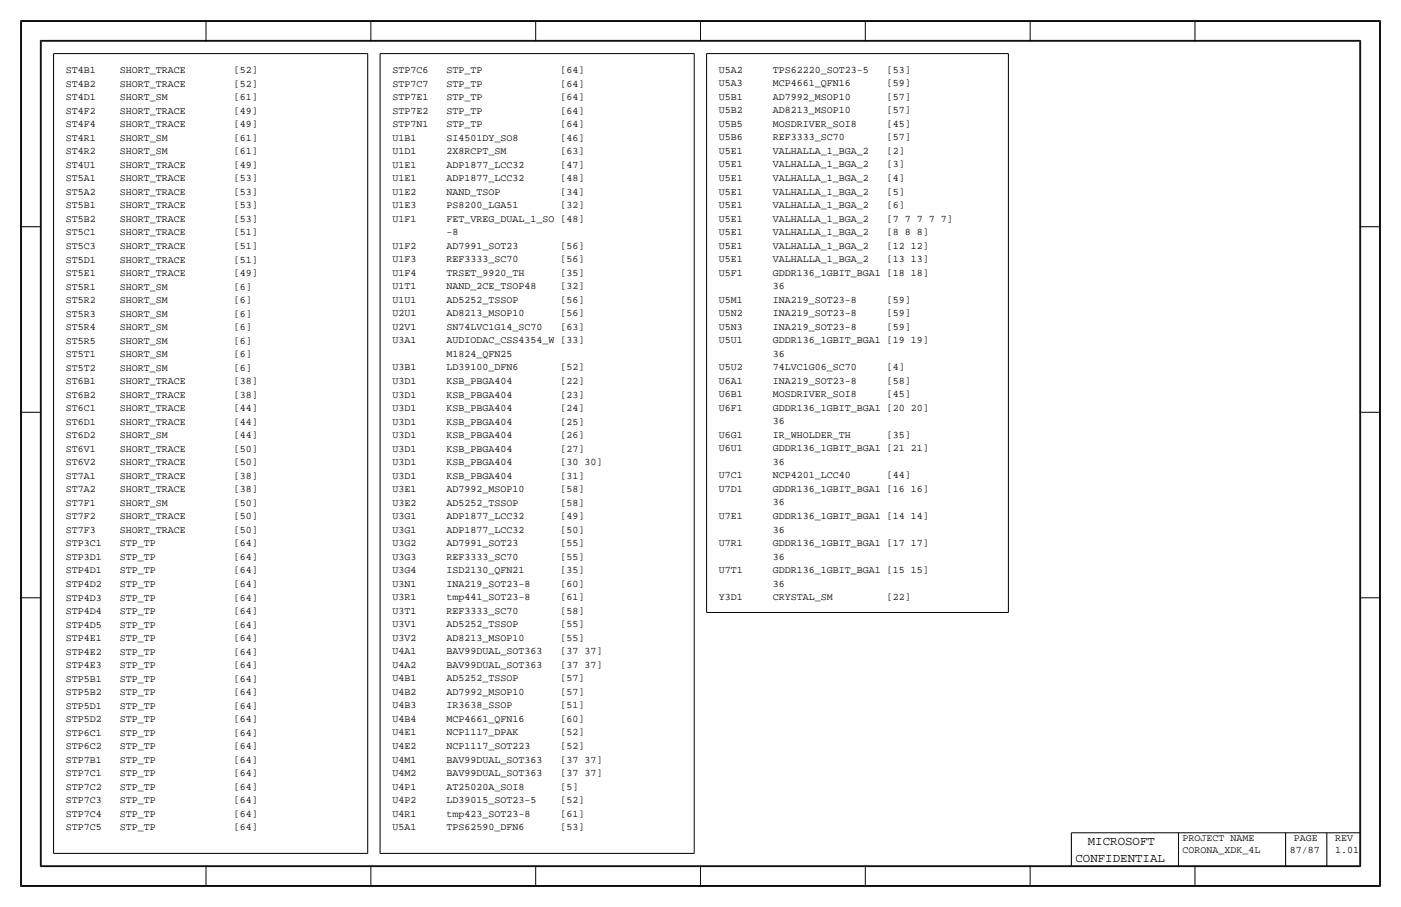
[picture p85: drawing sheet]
<svg xmlns="http://www.w3.org/2000/svg" width="432mm" height="279mm" viewBox="0 0 432 279" stroke-linecap="round" stroke-linejoin="round" font-family="sans-serif">
<defs><g id="words">
<g font-size="3.8">
<text x="335.3" y="260.3">MICROSOFT</text>
<text x="331.5" y="265.4">CONFIDENTIAL</text>
</g>
<g font-size="3.1">
<text x="20.3" y="22.6">ST4B1</text>
<text x="37" y="22.6">SHORT_TRACE</text>
<text x="72.1" y="22.6">[52]</text>
<text x="121" y="22.5">STP7C6</text>
<text x="137.6" y="22.5">STP_TP</text>
<text x="172.7" y="22.5">[64]</text>
<text x="221.6" y="22.4">U5A2</text>
<text x="238.2" y="22.4">TPS62220_SOT23-5</text>
<text x="273.4" y="22.4">[53]</text>
<text x="20.3" y="26.7">ST4B2</text>
<text x="37" y="26.7">SHORT_TRACE</text>
<text x="72.1" y="26.7">[52]</text>
<text x="121" y="26.7">STP7C7</text>
<text x="137.6" y="26.7">STP_TP</text>
<text x="172.7" y="26.7">[64]</text>
<text x="221.6" y="26.6">U5A3</text>
<text x="238.2" y="26.6">MCP4661_QFN16</text>
<text x="273.4" y="26.6">[59]</text>
<text x="20.3" y="35.1">ST4F2</text>
<text x="20.3" y="30.9">ST4D1</text>
<text x="37" y="35.1">SHORT_TRACE</text>
<text x="37" y="30.9">SHORT_SM</text>
<text x="72.1" y="35.1">[49]</text>
<text x="72.1" y="30.9">[61]</text>
<text x="121" y="35">STP7E2</text>
<text x="121" y="30.8">STP7E1</text>
<text x="137.6" y="35">STP_TP</text>
<text x="137.6" y="30.8">STP_TP</text>
<text x="172.7" y="35">[64]</text>
<text x="172.7" y="30.8">[64]</text>
<text x="221.6" y="34.9">U5B2</text>
<text x="221.6" y="30.8">U5B1</text>
<text x="238.2" y="34.9">AD8213_MSOP10</text>
<text x="238.2" y="30.8">AD7992_MSOP10</text>
<text x="273.4" y="34.9">[57]</text>
<text x="273.4" y="30.8">[57]</text>
<text x="20.3" y="39.2">ST4F4</text>
<text x="37" y="39.2">SHORT_TRACE</text>
<text x="72.1" y="39.2">[49]</text>
<text x="121" y="39.2">STP7N1</text>
<text x="137.6" y="39.2">STP_TP</text>
<text x="172.7" y="39.2">[64]</text>
<text x="221.6" y="39.1">U5B5</text>
<text x="238.2" y="39.1">MOSDRIVER_SOI8</text>
<text x="273.4" y="39.1">[45]</text>
<text x="20.3" y="47.6">ST4R2</text>
<text x="20.3" y="43.4">ST4R1</text>
<text x="37" y="47.6">SHORT_SM</text>
<text x="37" y="43.4">SHORT_SM</text>
<text x="72.1" y="47.6">[61]</text>
<text x="72.1" y="43.4">[61]</text>
<text x="121" y="47.5">U1D1</text>
<text x="121" y="43.3">U1B1</text>
<text x="137.6" y="47.5">2X8RCPT_SM</text>
<text x="137.6" y="43.3">SI4501DY_SO8</text>
<text x="172.7" y="47.5">[63]</text>
<text x="172.7" y="43.3">[46]</text>
<text x="221.6" y="47.4">U5E1</text>
<text x="221.6" y="43.3">U5B6</text>
<text x="238.2" y="47.4">VALHALLA_1_BGA_2</text>
<text x="238.2" y="43.3">REF3333_SC70</text>
<text x="273.4" y="47.4">[2]</text>
<text x="273.4" y="43.3">[57]</text>
<text x="20.3" y="51.7">ST4U1</text>
<text x="37" y="51.7">SHORT_TRACE</text>
<text x="72.1" y="51.7">[49]</text>
<text x="121" y="51.7">U1E1</text>
<text x="137.6" y="51.7">ADP1877_LCC32</text>
<text x="172.7" y="51.7">[47]</text>
<text x="221.6" y="51.6">U5E1</text>
<text x="238.2" y="51.6">VALHALLA_1_BGA_2</text>
<text x="273.4" y="51.6">[3]</text>
<text x="20.3" y="55.9">ST5A1</text>
<text x="37" y="55.9">SHORT_TRACE</text>
<text x="72.1" y="55.9">[53]</text>
<text x="121" y="60">U1E2</text>
<text x="121" y="55.8">U1E1</text>
<text x="137.6" y="60">NAND_TSOP</text>
<text x="137.6" y="55.8">ADP1877_LCC32</text>
<text x="172.7" y="60">[34]</text>
<text x="172.7" y="55.8">[48]</text>
<text x="221.6" y="59.9">U5E1</text>
<text x="221.6" y="55.8">U5E1</text>
<text x="238.2" y="59.9">VALHALLA_1_BGA_2</text>
<text x="238.2" y="55.8">VALHALLA_1_BGA_2</text>
<text x="273.4" y="59.9">[5]</text>
<text x="273.4" y="55.8">[4]</text>
<text x="20.3" y="64.2">ST5B1</text>
<text x="20.3" y="60">ST5A2</text>
<text x="37" y="64.2">SHORT_TRACE</text>
<text x="37" y="60">SHORT_TRACE</text>
<text x="72.1" y="64.2">[53]</text>
<text x="72.1" y="60">[53]</text>
<text x="121" y="64.2">U1E3</text>
<text x="137.6" y="64.2">PS8200_LGA51</text>
<text x="172.7" y="64.2">[32]</text>
<text x="221.6" y="64.1">U5E1</text>
<text x="238.2" y="64.1">VALHALLA_1_BGA_2</text>
<text x="273.4" y="64.1">[6]</text>
<text x="20.3" y="68.4">ST5B2</text>
<text x="37" y="68.4">SHORT_TRACE</text>
<text x="72.1" y="68.4">[53]</text>
<text x="121" y="68.3">U1F1</text>
<text x="137.6" y="68.3">FET_VREG_DUAL_1_SO [48]</text>
<text x="221.6" y="68.3">U5E1</text>
<text x="238.2" y="68.3">VALHALLA_1_BGA_2</text>
<text x="273.4" y="68.3">[7 7 7 7 7]</text>
<text x="20.3" y="76.7">ST5C3</text>
<text x="20.3" y="72.5">ST5C1</text>
<text x="37" y="76.7">SHORT_TRACE</text>
<text x="37" y="72.5">SHORT_TRACE</text>
<text x="72.1" y="76.7">[51]</text>
<text x="72.1" y="72.5">[51]</text>
<text x="121" y="76.6">U1F2</text>
<text x="137.6" y="76.6">AD7991_SOT23</text>
<text x="137.6" y="72.5">-8</text>
<text x="172.7" y="76.6">[56]</text>
<text x="221.6" y="76.6">U5E1</text>
<text x="221.6" y="72.4">U5E1</text>
<text x="238.2" y="76.6">VALHALLA_1_BGA_2</text>
<text x="238.2" y="72.4">VALHALLA_1_BGA_2</text>
<text x="273.4" y="76.6">[12 12]</text>
<text x="273.4" y="72.4">[8 8 8]</text>
<text x="20.3" y="80.9">ST5D1</text>
<text x="37" y="80.9">SHORT_TRACE</text>
<text x="72.1" y="80.9">[51]</text>
<text x="121" y="80.8">U1F3</text>
<text x="137.6" y="80.8">REF3333_SC70</text>
<text x="172.7" y="80.8">[56]</text>
<text x="221.6" y="80.7">U5E1</text>
<text x="238.2" y="80.7">VALHALLA_1_BGA_2</text>
<text x="273.4" y="80.7">[13 13]</text>
<text x="20.3" y="89.2">ST5R1</text>
<text x="20.3" y="85">ST5E1</text>
<text x="37" y="89.2">SHORT_SM</text>
<text x="37" y="85">SHORT_TRACE</text>
<text x="72.1" y="89.2">[6]</text>
<text x="72.1" y="85">[49]</text>
<text x="121" y="89.1">U1T1</text>
<text x="121" y="85">U1F4</text>
<text x="137.6" y="89.1">NAND_2CE_TSOP48</text>
<text x="137.6" y="85">TRSET_9920_TH</text>
<text x="172.7" y="89.1">[32]</text>
<text x="172.7" y="85">[35]</text>
<text x="221.6" y="84.9">U5F1</text>
<text x="238.2" y="89.1">36</text>
<text x="238.2" y="84.9">GDDR136_1GBIT_BGA1 [18 18]</text>
<text x="20.3" y="93.4">ST5R2</text>
<text x="37" y="93.4">SHORT_SM</text>
<text x="72.1" y="93.4">[6]</text>
<text x="121" y="93.3">U1U1</text>
<text x="137.6" y="93.3">AD5252_TSSOP</text>
<text x="172.7" y="93.3">[56]</text>
<text x="221.6" y="93.2">U5M1</text>
<text x="238.2" y="93.2">INA219_SOT23-8</text>
<text x="273.4" y="93.2">[59]</text>
<text x="20.3" y="101.7">ST5R4</text>
<text x="20.3" y="97.5">ST5R3</text>
<text x="37" y="101.7">SHORT_SM</text>
<text x="37" y="97.5">SHORT_SM</text>
<text x="72.1" y="101.7">[6]</text>
<text x="72.1" y="97.5">[6]</text>
<text x="121" y="101.6">U2V1</text>
<text x="121" y="97.5">U2U1</text>
<text x="137.6" y="101.6">SN74LVC1G14_SC70</text>
<text x="137.6" y="97.5">AD8213_MSOP10</text>
<text x="172.7" y="101.6">[63]</text>
<text x="172.7" y="97.5">[56]</text>
<text x="221.6" y="101.6">U5N3</text>
<text x="221.6" y="97.4">U5N2</text>
<text x="238.2" y="101.6">INA219_SOT23-8</text>
<text x="238.2" y="97.4">INA219_SOT23-8</text>
<text x="273.4" y="101.6">[59]</text>
<text x="273.4" y="97.4">[59]</text>
<text x="20.3" y="105.9">ST5R5</text>
<text x="37" y="105.9">SHORT_SM</text>
<text x="72.1" y="105.9">[6]</text>
<text x="121" y="105.8">U3A1</text>
<text x="137.6" y="105.8">AUDIODAC_CSS4354_W [33]</text>
<text x="221.6" y="105.7">U5U1</text>
<text x="238.2" y="105.7">GDDR136_1GBIT_BGA1 [19 19]</text>
<text x="20.3" y="110">ST5T1</text>
<text x="37" y="110">SHORT_SM</text>
<text x="72.1" y="110">[6]</text>
<text x="137.6" y="110">M1824_QFN25</text>
<text x="238.2" y="109.9">36</text>
<text x="20.3" y="118.4">ST6B1</text>
<text x="20.3" y="114.2">ST5T2</text>
<text x="37" y="118.4">SHORT_TRACE</text>
<text x="37" y="114.2">SHORT_SM</text>
<text x="72.1" y="118.4">[38]</text>
<text x="72.1" y="114.2">[6]</text>
<text x="121" y="118.3">U3D1</text>
<text x="121" y="114.1">U3B1</text>
<text x="137.6" y="118.3">KSB_PBGA404</text>
<text x="137.6" y="114.1">LD39100_DFN6</text>
<text x="172.7" y="118.3">[22]</text>
<text x="172.7" y="114.1">[52]</text>
<text x="221.6" y="118.2">U6A1</text>
<text x="221.6" y="114.1">U5U2</text>
<text x="238.2" y="118.2">INA219_SOT23-8</text>
<text x="238.2" y="114.1">74LVC1G06_SC70</text>
<text x="273.4" y="118.2">[58]</text>
<text x="273.4" y="114.1">[4]</text>
<text x="20.3" y="122.5">ST6B2</text>
<text x="37" y="122.5">SHORT_TRACE</text>
<text x="72.1" y="122.5">[38]</text>
<text x="121" y="122.5">U3D1</text>
<text x="137.6" y="122.5">KSB_PBGA404</text>
<text x="172.7" y="122.5">[23]</text>
<text x="221.6" y="122.4">U6B1</text>
<text x="238.2" y="122.4">MOSDRIVER_SOI8</text>
<text x="273.4" y="122.4">[45]</text>
<text x="20.3" y="130.8">ST6D1</text>
<text x="20.3" y="126.7">ST6C1</text>
<text x="37" y="130.8">SHORT_TRACE</text>
<text x="37" y="126.7">SHORT_TRACE</text>
<text x="72.1" y="130.8">[44]</text>
<text x="72.1" y="126.7">[44]</text>
<text x="121" y="130.8">U3D1</text>
<text x="121" y="126.6">U3D1</text>
<text x="137.6" y="130.8">KSB_PBGA404</text>
<text x="137.6" y="126.6">KSB_PBGA404</text>
<text x="172.7" y="130.8">[25]</text>
<text x="172.7" y="126.6">[24]</text>
<text x="221.6" y="126.6">U6F1</text>
<text x="238.2" y="130.7">36</text>
<text x="238.2" y="126.6">GDDR136_1GBIT_BGA1 [20 20]</text>
<text x="20.3" y="135">ST6D2</text>
<text x="37" y="135">SHORT_SM</text>
<text x="72.1" y="135">[44]</text>
<text x="121" y="134.9">U3D1</text>
<text x="137.6" y="134.9">KSB_PBGA404</text>
<text x="172.7" y="134.9">[26]</text>
<text x="221.6" y="134.9">U6G1</text>
<text x="238.2" y="134.9">IR_WHOLDER_TH</text>
<text x="273.4" y="134.9">[35]</text>
<text x="20.3" y="143.3">ST6V2</text>
<text x="20.3" y="139.2">ST6V1</text>
<text x="37" y="143.3">SHORT_TRACE</text>
<text x="37" y="139.2">SHORT_TRACE</text>
<text x="72.1" y="143.3">[50]</text>
<text x="72.1" y="139.2">[50]</text>
<text x="121" y="143.3">U3D1</text>
<text x="121" y="139.1">U3D1</text>
<text x="137.6" y="143.3">KSB_PBGA404</text>
<text x="137.6" y="139.1">KSB_PBGA404</text>
<text x="172.7" y="143.3">[30 30]</text>
<text x="172.7" y="139.1">[27]</text>
<text x="221.6" y="139.1">U6U1</text>
<text x="238.2" y="143.2">36</text>
<text x="238.2" y="139.1">GDDR136_1GBIT_BGA1 [21 21]</text>
<text x="20.3" y="147.5">ST7A1</text>
<text x="37" y="147.5">SHORT_TRACE</text>
<text x="72.1" y="147.5">[38]</text>
<text x="121" y="147.4">U3D1</text>
<text x="137.6" y="147.4">KSB_PBGA404</text>
<text x="172.7" y="147.4">[31]</text>
<text x="221.6" y="147.4">U7C1</text>
<text x="238.2" y="147.4">NCP4201_LCC40</text>
<text x="273.4" y="147.4">[44]</text>
<text x="20.3" y="155.8">ST7F1</text>
<text x="20.3" y="151.7">ST7A2</text>
<text x="37" y="155.8">SHORT_SM</text>
<text x="37" y="151.7">SHORT_TRACE</text>
<text x="72.1" y="155.8">[50]</text>
<text x="72.1" y="151.7">[38]</text>
<text x="121" y="155.8">U3E2</text>
<text x="121" y="151.6">U3E1</text>
<text x="137.6" y="155.8">AD5252_TSSOP</text>
<text x="137.6" y="151.6">AD7992_MSOP10</text>
<text x="172.7" y="155.8">[58]</text>
<text x="172.7" y="151.6">[58]</text>
<text x="221.6" y="151.5">U7D1</text>
<text x="238.2" y="155.7">36</text>
<text x="238.2" y="151.5">GDDR136_1GBIT_BGA1 [16 16]</text>
<text x="20.3" y="160">ST7F2</text>
<text x="37" y="160">SHORT_TRACE</text>
<text x="72.1" y="160">[50]</text>
<text x="121" y="159.9">U3G1</text>
<text x="137.6" y="159.9">ADP1877_LCC32</text>
<text x="172.7" y="159.9">[49]</text>
<text x="221.6" y="159.9">U7E1</text>
<text x="238.2" y="159.9">GDDR136_1GBIT_BGA1 [14 14]</text>
<text x="20.3" y="164.2">ST7F3</text>
<text x="37" y="164.2">SHORT_TRACE</text>
<text x="72.1" y="164.2">[50]</text>
<text x="121" y="164.1">U3G1</text>
<text x="137.6" y="164.1">ADP1877_LCC32</text>
<text x="172.7" y="164.1">[50]</text>
<text x="238.2" y="164">36</text>
<text x="20.3" y="172.5">STP3D1</text>
<text x="20.3" y="168.3">STP3C1</text>
<text x="37" y="172.5">STP_TP</text>
<text x="37" y="168.3">STP_TP</text>
<text x="72.1" y="172.5">[64]</text>
<text x="72.1" y="168.3">[64]</text>
<text x="121" y="172.4">U3G3</text>
<text x="121" y="168.3">U3G2</text>
<text x="137.6" y="172.4">REF3333_SC70</text>
<text x="137.6" y="168.3">AD7991_SOT23</text>
<text x="172.7" y="172.4">[55]</text>
<text x="172.7" y="168.3">[55]</text>
<text x="221.6" y="168.2">U7R1</text>
<text x="238.2" y="172.4">36</text>
<text x="238.2" y="168.2">GDDR136_1GBIT_BGA1 [17 17]</text>
<text x="20.3" y="176.7">STP4D1</text>
<text x="37" y="176.7">STP_TP</text>
<text x="72.1" y="176.7">[64]</text>
<text x="121" y="176.6">U3G4</text>
<text x="137.6" y="176.6">ISD2130_QFN21</text>
<text x="172.7" y="176.6">[35]</text>
<text x="221.6" y="176.5">U7T1</text>
<text x="238.2" y="176.5">GDDR136_1GBIT_BGA1 [15 15]</text>
<text x="20.3" y="185">STP4D3</text>
<text x="20.3" y="180.8">STP4D2</text>
<text x="37" y="185">STP_TP</text>
<text x="37" y="180.8">STP_TP</text>
<text x="72.1" y="185">[64]</text>
<text x="72.1" y="180.8">[64]</text>
<text x="121" y="184.9">U3R1</text>
<text x="121" y="180.8">U3N1</text>
<text x="137.6" y="184.9">tmp441_SOT23-8</text>
<text x="137.6" y="180.8">INA219_SOT23-8</text>
<text x="172.7" y="184.9">[61]</text>
<text x="172.7" y="180.8">[60]</text>
<text x="221.6" y="184.9">Y3D1</text>
<text x="238.2" y="184.9">CRYSTAL_SM</text>
<text x="238.2" y="180.7">36</text>
<text x="273.4" y="184.9">[22]</text>
<text x="20.3" y="189.1">STP4D4</text>
<text x="37" y="189.1">STP_TP</text>
<text x="72.1" y="189.1">[64]</text>
<text x="121" y="189.1">U3T1</text>
<text x="137.6" y="189.1">REF3333_SC70</text>
<text x="172.7" y="189.1">[58]</text>
<text x="20.3" y="197.5">STP4E1</text>
<text x="20.3" y="193.3">STP4D5</text>
<text x="37" y="197.5">STP_TP</text>
<text x="37" y="193.3">STP_TP</text>
<text x="72.1" y="197.5">[64]</text>
<text x="72.1" y="193.3">[64]</text>
<text x="121" y="197.4">U3V2</text>
<text x="121" y="193.3">U3V1</text>
<text x="137.6" y="197.4">AD8213_MSOP10</text>
<text x="137.6" y="193.3">AD5252_TSSOP</text>
<text x="172.7" y="197.4">[55]</text>
<text x="172.7" y="193.3">[55]</text>
<text x="20.3" y="201.6">STP4E2</text>
<text x="37" y="201.6">STP_TP</text>
<text x="72.1" y="201.6">[64]</text>
<text x="121" y="201.6">U4A1</text>
<text x="137.6" y="201.6">BAV99DUAL_SOT363</text>
<text x="172.7" y="201.6">[37 37]</text>
<text x="20.3" y="210">STP5B1</text>
<text x="20.3" y="205.8">STP4E3</text>
<text x="37" y="210">STP_TP</text>
<text x="37" y="205.8">STP_TP</text>
<text x="72.1" y="210">[64]</text>
<text x="72.1" y="205.8">[64]</text>
<text x="121" y="209.9">U4B1</text>
<text x="121" y="205.7">U4A2</text>
<text x="137.6" y="209.9">AD5252_TSSOP</text>
<text x="137.6" y="205.7">BAV99DUAL_SOT363</text>
<text x="172.7" y="209.9">[57]</text>
<text x="172.7" y="205.7">[37 37]</text>
<text x="20.3" y="214.1">STP5B2</text>
<text x="37" y="214.1">STP_TP</text>
<text x="72.1" y="214.1">[64]</text>
<text x="121" y="214.1">U4B2</text>
<text x="137.6" y="214.1">AD7992_MSOP10</text>
<text x="172.7" y="214.1">[57]</text>
<text x="20.3" y="218.3">STP5D1</text>
<text x="37" y="218.3">STP_TP</text>
<text x="72.1" y="218.3">[64]</text>
<text x="121" y="218.2">U4B3</text>
<text x="137.6" y="218.2">IR3638_SSOP</text>
<text x="172.7" y="218.2">[51]</text>
<text x="20.3" y="226.6">STP6C1</text>
<text x="20.3" y="222.5">STP5D2</text>
<text x="37" y="226.6">STP_TP</text>
<text x="37" y="222.5">STP_TP</text>
<text x="72.1" y="226.6">[64]</text>
<text x="72.1" y="222.5">[64]</text>
<text x="121" y="226.6">U4E1</text>
<text x="121" y="222.4">U4B4</text>
<text x="137.6" y="226.6">NCP1117_DPAK</text>
<text x="137.6" y="222.4">MCP4661_QFN16</text>
<text x="172.7" y="226.6">[52]</text>
<text x="172.7" y="222.4">[60]</text>
<text x="20.3" y="230.8">STP6C2</text>
<text x="37" y="230.8">STP_TP</text>
<text x="72.1" y="230.8">[64]</text>
<text x="121" y="230.7">U4E2</text>
<text x="137.6" y="230.7">NCP1117_SOT223</text>
<text x="172.7" y="230.7">[52]</text>
<text x="20.3" y="239.1">STP7C1</text>
<text x="20.3" y="235">STP7B1</text>
<text x="37" y="239.1">STP_TP</text>
<text x="37" y="235">STP_TP</text>
<text x="72.1" y="239.1">[64]</text>
<text x="72.1" y="235">[64]</text>
<text x="121" y="239.1">U4M2</text>
<text x="121" y="234.9">U4M1</text>
<text x="137.6" y="239.1">BAV99DUAL_SOT363</text>
<text x="137.6" y="234.9">BAV99DUAL_SOT363</text>
<text x="172.7" y="239.1">[37 37]</text>
<text x="172.7" y="234.9">[37 37]</text>
<text x="20.3" y="243.3">STP7C2</text>
<text x="37" y="243.3">STP_TP</text>
<text x="72.1" y="243.3">[64]</text>
<text x="121" y="243.2">U4P1</text>
<text x="137.6" y="243.2">AT25020A_SOI8</text>
<text x="172.7" y="243.2">[5]</text>
<text x="20.3" y="251.6">STP7C4</text>
<text x="20.3" y="247.5">STP7C3</text>
<text x="37" y="251.6">STP_TP</text>
<text x="37" y="247.5">STP_TP</text>
<text x="72.1" y="251.6">[64]</text>
<text x="72.1" y="247.5">[64]</text>
<text x="121" y="251.6">U4R1</text>
<text x="121" y="247.4">U4P2</text>
<text x="137.6" y="251.6">tmp423_SOT23-8</text>
<text x="137.6" y="247.4">LD39015_SOT23-5</text>
<text x="172.7" y="251.6">[61]</text>
<text x="172.7" y="247.4">[52]</text>
<text x="20.3" y="255.8">STP7C5</text>
<text x="37" y="255.8">STP_TP</text>
<text x="72.1" y="255.8">[64]</text>
<text x="121" y="255.7">U5A1</text>
<text x="137.6" y="255.7">TPS62590_DFN6</text>
<text x="172.7" y="255.7">[53]</text>
<text x="364.5" y="262.9">CORONA_XDK_4L</text>
<text x="364.5" y="259.1">PROJECT NAME</text>
<text x="397.5" y="262.9">87/87</text>
<text x="398.8" y="259.1">PAGE</text>
<text x="411.5" y="259.1">REV</text>
<text x="411.5" y="262.9">1.01</text>
</g>
</g></defs>
<!-- layer: Nets -->
<path d="M16.5 16.5v246.4zM16.5 16.5h96.8zM113.3 16.5v246.4zM117.1 16.5v246.4zM117.1 16.5h96.9zM214 16.5v246.4zM217.8 16.5v172.2zM217.8 16.5h93zM310.8 16.5v172.2zM217.8 188.7h93zM16.5 262.9h96.8zM117.1 262.9h96.9z" fill="none" stroke="#000" stroke-width=".31"/>
<!-- layer: Page Border and Title Block -->
<g fill="none" stroke="#000" stroke-width=".31">
<path d="M6.3 6.3v266.7zM6.4 6.3h419zM6.6 6.6h418.6zM6.6 6.6v266.2zM12.4 12.4v254.6zM12.4 12.4h407zM12.7 12.7h406.4zM12.7 12.7v254zM63.5 6.3v6.4zM114.3 6.3v6.4zM165.1 6.3v6.4zM215.9 6.3v6.4z"/>
<path d="M266.7 6.3v6.4zM317.5 6.3v6.4zM368.3 6.3v6.4zM419.1 12.7v254zM419.4 12.4v254.6zM425.2 6.6v266.2zM425.4 6.3v266.7zM6.3 69.8h6.4zM419.1 69.8h6.3zM6.3 127h6.4zM419.1 127h6.3zM6.3 184.1h6.4z"/>
<path d="M419.1 184.1h6.3zM330.2 256.5v10.2zM330.2 256.5h88.9zM363.2 256.5v10.2zM396.2 256.5v10.2zM408.9 256.5v10.2zM6.4 273h419zM6.6 272.8h418.6zM12.4 267h407zM12.7 266.7h406.4zM63.5 266.7v6.3zM114.3 266.7v6.3z"/>
<path d="M165.1 266.7v6.3zM215.9 266.7v6.3zM266.7 266.7v6.3zM317.5 266.7v6.3zM368.3 266.7v6.3z"/>
</g>
<use href="#words"/>
</svg>
